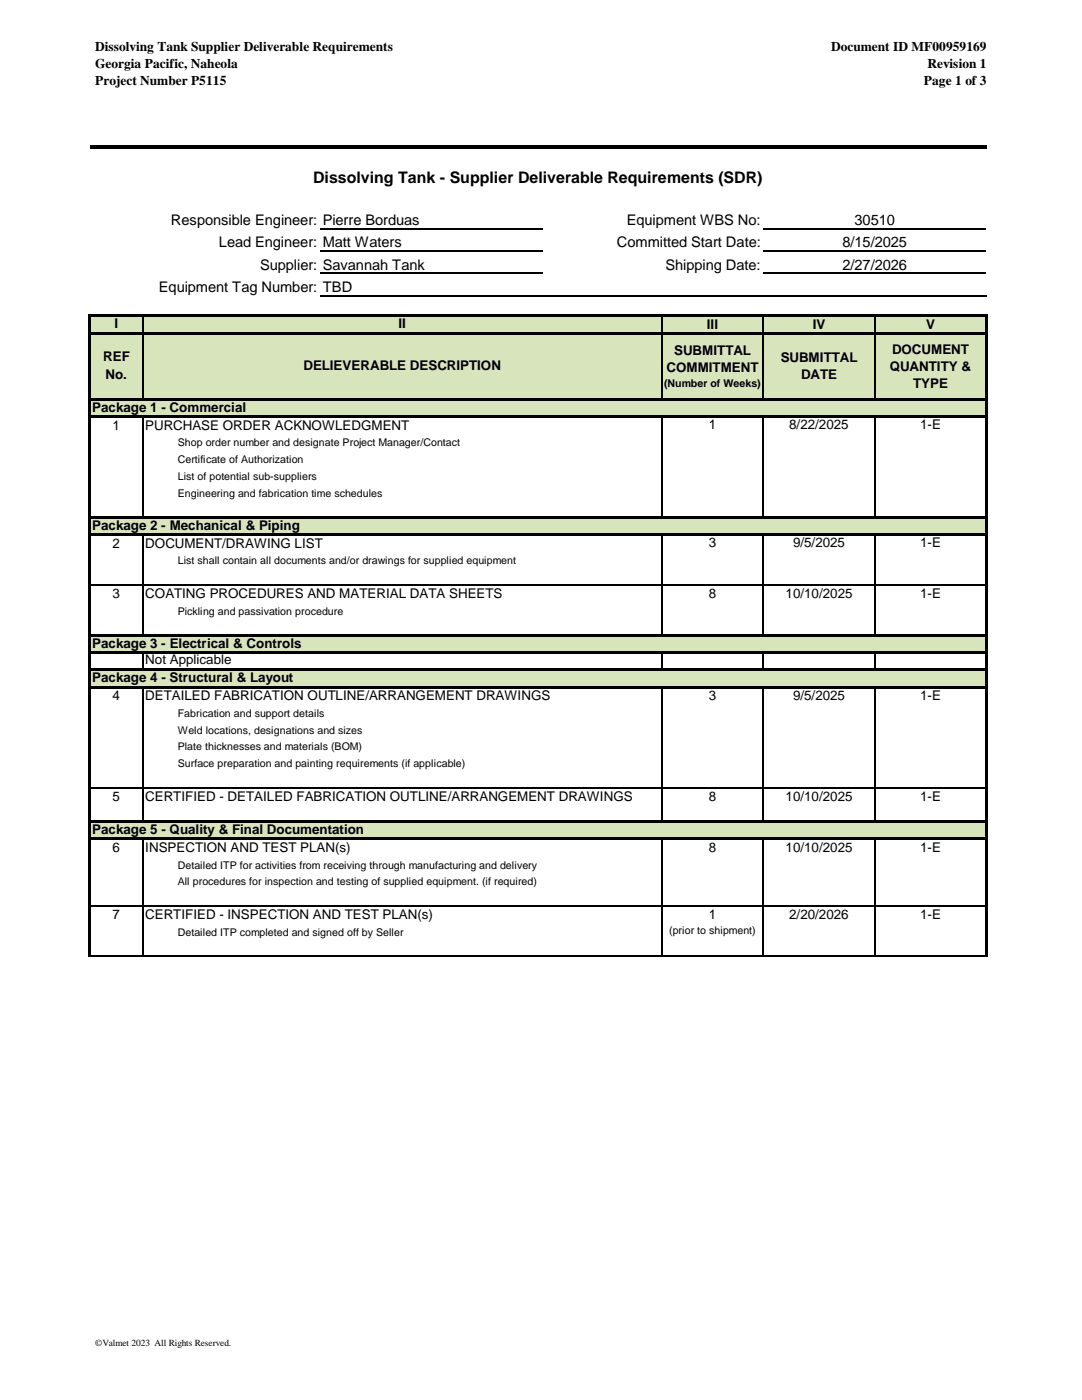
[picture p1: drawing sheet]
<svg xmlns="http://www.w3.org/2000/svg" width="216mm" height="279mm" viewBox="0 0 216 279" stroke-linecap="round" stroke-linejoin="round" font-family="sans-serif">
<defs><g id="words">
<text font-size="3.2" x="62.5" y="36.5">Dissolving Tank - Supplier Deliverable Requirements (SDR)</text>
<g font-size="2.9">
<text x="34.1" y="44.9">Responsible Engineer: Pierre Borduas</text>
<text x="125.1" y="44.9">Equipment WBS No:</text>
<text x="170.5" y="44.9">30510</text>
<text x="43.7" y="49.4">Lead Engineer: Matt Waters</text>
<text x="51.9" y="53.8">Supplier: Savannah Tank</text>
<text x="123.1" y="49.4">Committed Start Date:</text>
<text x="132.8" y="53.8">Shipping Date:</text>
<text x="168.1" y="49.4">8/15/2025</text>
<text x="168.1" y="53.8">2/27/2026</text>
<text x="31.7" y="58.3">Equipment Tag Number: TBD</text>
</g>
<g font-size="2.7">
<text x="19" y="10.2">Dissolving Tank Supplier Deliverable Requirements</text>
<text x="165.9" y="10.2">Document ID MF00959169</text>
<text x="19" y="13.6">Georgia Pacific, Naheola</text>
<text x="19" y="17">Project Number P5115</text>
<text x="184.4" y="17">Page 1 of 3</text>
<text x="185.1" y="13.6">Revision 1</text>
<text x="22.8" y="65.5">I</text>
<text x="79.5" y="65.5">II</text>
<text x="141" y="65.7">III</text>
<text x="162.2" y="65.7">IV</text>
<text x="184.8" y="65.7">V</text>
<text x="134.5" y="70.9">SUBMITTAL</text>
<text x="178" y="70.6">DOCUMENT</text>
<text x="20.6" y="72.1">REF</text>
<text x="21.1" y="75.6">No.</text>
<text x="60.5" y="73.9">DELIEVERABLE DESCRIPTION</text>
<text x="133" y="74.3">COMMITMENT</text>
<text x="155.8" y="72.3">SUBMITTAL</text>
<text x="159.9" y="75.7">DATE</text>
<text x="177.5" y="74">QUANTITY &amp;</text>
<text x="182.2" y="77.4">TYPE</text>
<text x="18.4" y="82.1">Package 1 - Commercial</text>
<text x="22.5" y="85.7">1</text>
<text x="29" y="85.7">PURCHASE ORDER ACKNOWLEDGMENT</text>
<text x="141.4" y="85.7">1</text>
<text x="157.5" y="85.7">8/22/2025</text>
<text x="183.6" y="85.7">1-E</text>
<text x="18.4" y="105.7">Package 2 - Mechanical &amp; Piping</text>
<text x="22.5" y="109.3">2</text>
<text x="29" y="109.3">DOCUMENT/DRAWING LIST</text>
<text x="141.4" y="109.3">3</text>
<text x="158.2" y="109.3">9/5/2025</text>
<text x="183.6" y="109.3">1-E</text>
<text x="22.5" y="119.3">3</text>
<text x="29" y="119.3">COATING PROCEDURES AND MATERIAL DATA SHEETS</text>
<text x="141.4" y="119.3">8</text>
<text x="156.8" y="119.3">10/10/2025</text>
<text x="183.6" y="119.3">1-E</text>
<text x="18.4" y="129.3">Package 3 - Electrical &amp; Controls</text>
<text x="18.4" y="136.1">Package 4 - Structural &amp; Layout</text>
<text x="29" y="132.6">Not Applicable</text>
<text x="22.5" y="139.7">4</text>
<text x="29" y="139.7">DETAILED FABRICATION OUTLINE/ARRANGEMENT DRAWINGS</text>
<text x="141.4" y="139.7">3</text>
<text x="158.2" y="139.7">9/5/2025</text>
<text x="183.6" y="139.7">1-E</text>
<text x="22.5" y="159.8">5</text>
<text x="29" y="159.8">CERTIFIED - DETAILED FABRICATION OUTLINE/ARRANGEMENT DRAWINGS</text>
<text x="141.4" y="159.8">8</text>
<text x="156.8" y="159.8">10/10/2025</text>
<text x="183.6" y="159.8">1-E</text>
<text x="18.4" y="166.4">Package 5 - Quality &amp; Final Documentation</text>
<text x="22.5" y="170">6</text>
<text x="29" y="170">INSPECTION AND TEST PLAN(s)</text>
<text x="141.4" y="170">8</text>
<text x="156.8" y="170">10/10/2025</text>
<text x="183.6" y="170">1-E</text>
<text x="22.5" y="183.4">7</text>
<text x="29" y="183.4">CERTIFIED - INSPECTION AND TEST PLAN(s)</text>
<text x="141.4" y="183.3">1</text>
<text x="157.5" y="183.3">2/20/2026</text>
<text x="183.6" y="183.3">1-E</text>
</g>
<g font-size="2.1">
<text x="132.5" y="77.3">(Number of Weeks)</text>
<text x="35.5" y="89.1">Shop order number and designate Project Manager/Contact</text>
<text x="35.5" y="95.8">List of potential sub-suppliers</text>
<text x="35.5" y="92.4">Certificate of Authorization</text>
<text x="35.5" y="99.1">Engineering and fabrication time schedules</text>
<text x="35.5" y="112.6">List shall contain all documents and/or drawings for supplied equipment</text>
<text x="35.5" y="122.7">Pickling and passivation procedure</text>
<text x="35.5" y="143.1">Fabrication and support details</text>
<text x="35.5" y="146.4">Weld locations, designations and sizes</text>
<text x="35.5" y="149.8">Plate thicknesses and materials (BOM)</text>
<text x="35.5" y="153.1">Surface preparation and painting requirements (if applicable)</text>
<text x="35.5" y="173.4">Detailed ITP for activities from receiving through manufacturing and delivery</text>
<text x="35.5" y="176.7">All procedures for inspection and testing of supplied equipment. (if required)</text>
<text x="35.5" y="186.7">Detailed ITP completed and signed off by Seller</text>
<text x="133.5" y="186.3">(prior to shipment)</text>
</g>
<text font-size="1.9" x="19" y="268.6">©Valmet 2023 All Rights Reserved.</text>
</g></defs>
<g fill="#d8e4bc">
<path d="M18 62.9h178.8v20.3h-178.8z"/>
<path d="M18 103.2h178.8v3.6h-178.8z"/>
<path d="M18 126.8h178.8v3.5h-178.8z"/>
<path d="M18 133.6h178.8v3.6h-178.8z"/>
<path d="M18 163.9h178.8v3.6h-178.8z"/>
</g>
<g fill="none" stroke="#000" stroke-width=".25">
<path d="M63.8 45.7h44.5M63.8 50.1h44.5M63.8 54.6h44.5M63.8 59h133M152.3 45.7h44.5M152.3 50.1h44.5M152.3 54.6h44.5M28.5 63.2v3M28.5 66.7v12.7M132 63.2v3M132 66.7v12.7M152.3 63.2v3"/>
<path d="M152.3 66.7v12.7M174.5 63.2v3M174.5 66.7v12.7M28.5 83.4v19.6M132 83.4v19.6M152.3 83.4v19.6M174.5 83.4v19.6M18.2 116.8h178.3M28.5 107v19.5M132 107v19.5M152.3 107v19.5M174.5 107v19.5"/>
<path d="M28.5 130.6v2.8M28.5 137.4v26.3M132 130.6v2.8M132 137.4v26.3M152.3 130.6v2.8M152.3 137.4v26.3M174.5 130.6v2.8M174.5 137.4v26.3M18.2 157.2h178.3M28.5 167.7v23.3M132 167.7v23.3M152.3 167.7v23.3"/>
<path d="M174.5 167.7v23.3M18.2 180.8h178.3M18.2 190.8h178.3"/>
</g>
<g fill="#000">
<path d="M17.9 28.9h178.9v.8h-178.9zM18.2 62.7h178.8v.5h-178.8zM18.2 66.2h178.8v.5h-178.8zM18.2 79.4h178.8v.5h-178.8zM18.2 82.9h178.8v.5h-178.8zM18.2 103h178.8v.5h-178.8zM18.2 106.5h178.8v.5h-178.8zM18.2 126.5h178.8v.5h-178.8zM18.2 130h178.8v.6h-178.8zM18.2 133.4h178.8v.5h-178.8zM18.2 136.9h178.8v.5h-178.8zM18.2 163.7h178.8v.5h-178.8z"/>
<path d="M18.2 167.2h178.8v.5h-178.8zM17.7 62.7h.5v128.3h-.5zM196.5 63.2h.5v127.8h-.5z"/>
</g>
<use href="#words"/>
</svg>
